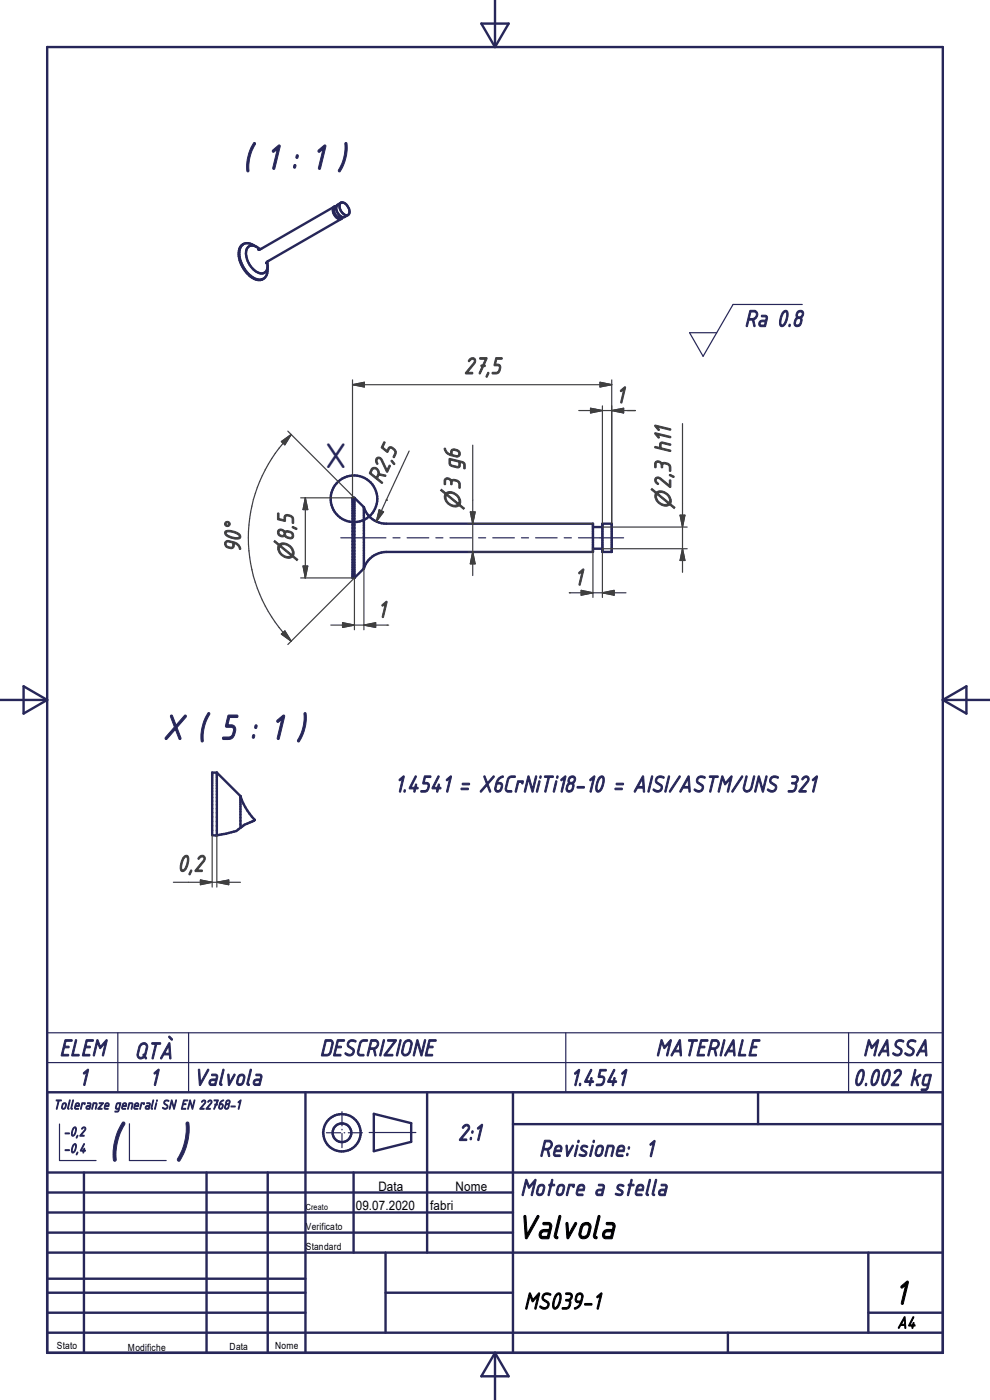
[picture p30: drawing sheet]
<svg xmlns="http://www.w3.org/2000/svg" width="210mm" height="297mm" viewBox="0 0 210 297" stroke-linecap="round" stroke-linejoin="round" font-family="sans-serif">
<defs><g id="words">
<g font-size="10.7" fill="#262659">
<text x="22.8" y="245.7">(</text>
<text x="37" y="245.7">)</text>
</g>
<text font-size="8.1" fill="#262659" x="68.9" y="99.3">X</text>
<g font-size="8" fill="#262659">
<text x="51.4" y="35.9">( 1 : 1 )</text>
<text x="34.5" y="156.9">X ( 5 : 1 )</text>
</g>
<g font-size="7.7">
<text x="109.5" y="262.8">Valvola</text>
<text x="189.7" y="276.7">1</text>
</g>
<g font-size="5.4" fill="#262659">
<text x="157.9" y="69.3">Ra 0.8</text>
<text x="83.7" y="168.1">1.4541 = X6CrNiTi18-10 = AISI/ASTM/UNS 321</text>
<text x="12.6" y="224">ELEM</text>
<text x="28.5" y="224.7">QTÀ</text>
<text x="67.8" y="224">DESCRIZIONE</text>
<text x="139.1" y="224">MATERIALE</text>
<text x="183" y="224">MASSA</text>
<text x="16.7" y="230.3">1</text>
<text x="31.7" y="230.3">1</text>
<text x="40.9" y="230.3">Valvola</text>
<text x="120.9" y="230.3">1.4541</text>
<text x="180.9" y="230.3">0.002 kg</text>
<text x="97.1" y="242">2:1</text>
<text x="114.3" y="245.4">Revisione: 1</text>
<text x="110.4" y="253.7">Motore a stella</text>
</g>
<g font-size="5.4" fill="#3f3f3f">
<text x="98.3" y="79.3">27,5</text>
<text x="130.6" y="85.5">1</text>
<text x="80.9" y="103" transform="rotate(-65 80.9 103)">R2,5</text>
<text x="51.1" y="117.3" transform="rotate(-90 51.1 117.3)">90°</text>
<text x="121.8" y="124.2">1</text>
<text x="80.1" y="131">1</text>
<text x="37.6" y="184.9">0,2</text>
</g>
<text font-size="5.4" x="111.1" y="277.7">MS039-1</text>
<g font-size="4.8" fill="#3f3f3f">
<text x="97.7" y="108.2" transform="rotate(-90 97.7 108.2)">n3 g6</text>
<text x="142.3" y="108" transform="rotate(-90 142.3 108)">n2,3 h11</text>
<text x="62.3" y="119.1" transform="rotate(-90 62.3 119.1)">n8,5</text>
</g>
<text font-size="3.8" x="190.3" y="281.8">A4</text>
<g font-size="3.1" fill="#262659">
<text x="11.3" y="235.3">Tolleranze generali SN EN 22768-1</text>
<text x="13.5" y="241">-0,2</text>
<text x="13.5" y="244.6">-0,4</text>
</g>
<g font-size="2.8">
<text x="75.5" y="256.7">09.07.2020</text>
<text x="80.3" y="252.7">Data</text>
<text x="91.3" y="256.7">fabri</text>
<text x="96.6" y="252.7">Nome</text>
</g>
<g font-size="2.1">
<text x="64.9" y="260.9">Verificato</text>
<text x="64.9" y="265.1">Standard</text>
<text x="12.1" y="286.2">Stato</text>
<text x="27.1" y="286.6">Modifiche</text>
<text x="48.7" y="286.3">Data</text>
<text x="58.4" y="286.2">Nome</text>
</g>
<text font-size="1.8" x="64.9" y="256.7">Creato</text>
</g></defs>
<g fill="none" stroke="#262659" stroke-width=".51">
<path d="M51.5 51.9a3 3 0 0 0-.5 3.8 5.1 5.1 0 0 0 4.2 3.7l.6-.2M53.8 52a1.8 1.8 0 0 0-2.1-.3 1.8 1.8 0 0 0-.9 1.9 6 6 0 0 0 4.1 5.7 1.79 1.79 0 0 0 1.9-2.1M55.1 52.9a1.72 1.72 0 0 0-2.6-.3 4.4 4.4 0 0 0 1.9 5.1 1.49 1.49 0 0 0 1.8 .1 1.49 1.49 0 0 0 .5-1.8v-.4M56.9 55.4l-.4 .4M71.1 44.1a1.3 1.3 0 0 0 1.1 2M71.4 43.8a.73 .73 0 0 0-.8 .3 .73 .73 0 0 0 0 .8 1.74 1.74 0 0 0 1.7 1.6l.4-.4M71.6 43.4a1.62 1.62 0 0 0 .6 2.4l.4 .3 .5-.1M72.2 43.1a1.11 1.11 0 0 1 1.6 .8 1.15 1.15 0 0 1-.1 1.8 1.88 1.88 0 0 1-1.5-2.6zM75.2 105.6h-.4v17h.4M75.2 105.6v17M75.2 105.6l2 2M77.2 107.6v13"/>
<path d="M77.2 107.6a5 5 0 0 0 4.7 3.5h43.9v6h-43.9a5 5 0 0 0-4.7 3.5M125.8 111.8h2M125.8 116.4h2M127.8 111.1h2v6h-2zM77.2 120.6l-2 2"/>
</g>
<circle cx="54.8" cy="52.9" r=".25" fill="#262659"/>
<g fill="none" stroke="#262659" stroke-width=".51">
<path d="M105 0v10M10 10h190v277h-190zM102.1 5h5.8l-2.9 5zM51.6 51.8l-.1 .1M53.8 52l.7 .4M54.8 52.9h.1M55.9 59.1l-.1 .1M56.8 56.4v.8M70.9 43.8l-15.5 9-.6 .1M71.3 44l-.2 .1M72.3 43l-.7 .4M72.4 46.4l-15.5 9"/>
<path d="M72.5 46l-.3 .1M73.8 45.6l-.7 .4M0 148.5h10M5 145.6l5 2.9-5 2.9zM200 148.5h10M200 148.5l5-2.9v5.8zM46 163.9h-1v13.3h1M46 163.9v13.3M46 163.9l5 5M51 175.6a3.4 3.4 0 0 1-2.5 1.1l-2.5 .5M51 168.9l1 2.3 2 2.7a1.12 1.12 0 0 1-1 .6l-1.1 .5-.9 .6M51 168.9v6.7"/>
<path d="M10 231.7h190M64.8 231.7v55.3M79.3 236.3l7.9 2v3.9l-7.9 2zM90.6 231.7v34M108.8 238.5h91.2M108.8 231.7v55.3M160.8 231.7v6.8M10 253h98.8M10 257.2h98.8M10 248.7h190M17.8 248.7v38.3M43.8 248.7v38.3"/>
<path d="M56.8 248.7v38.3M75 248.7v17M10 274.3h54.8M10 265.7h190M10 261.5h98.8M10 271.3h54.8M10 278.5h54.8M81.8 274.3h27M81.8 265.7v17M184.2 278.5h15.8M184.2 265.7v17M10 282.7h190"/>
<path d="M105 287v10M105 287l2.9 5h-5.8zM154.4 282.7v4.3"/>
<circle cx="75.1" cy="105.8" r="4.9"/>
<circle cx="72.5" cy="240.3" r="4"/>
<circle cx="72.5" cy="240.3" r="1.98"/>
</g>
<g fill="none" stroke="#262659" stroke-width=".25">
<path d="M170.2 64.6h-14.7l-6.3 11-2.9-5h5.8M72.3 114.1h9.6M83.4 114.1h1.5M86.4 114.1h4.6M92.5 114.1h1.5M95.5 114.1h4.5M101.5 114.1h1.5M104.5 114.1h4.6M110.6 114.1h1.5M113.6 114.1h4.6M119.7 114.1h1.5M122.7 114.1h9.6"/>
<path d="M10 219.1h190v12.6h-190zM25 219.1v12.6M40 219.1v12.6M120 219.1v12.6M180 219.1v12.6M10 225.4h190M12.6 238.5v7.7h7.8M27.5 238.4v7.8h7.8M72.5 235.8v3M72.5 239.6v.1M68.4 240.3h.1M69.2 240.3h3.1"/>
<path d="M72.5 240.5v3M72.5 244.2v.1M73 240.3h.1M73.9 240.3h3M78.3 240.3h9.9"/>
</g>
<g fill="none" stroke="#3f3f3f" stroke-width=".25">
<path d="M59.7 93.7l2.1-1.5-1.4 2.2zM61.1 91.5l14.1 14.1M61.8 92.2a31 31 0 0 0 0 43.8M74.8 80.6v25h-11M74.8 81.6h55M74.8 81.6l2.5-.5v1zM86.8 95.7l-4.9 10.4M100.3 94.4v27.7M122.8 87.1h12M125.3 86.6l2.5 .5-2.5 .5zM127.3 81.1l2.5 .5-2.5 .5zM127.8 86.1v25"/>
<path d="M129.8 80.6v30.5M129.8 87.1l2.5-.5v1zM144.8 89.9v31.5M64.8 105.6v17M64.8 105.6l.5 2.5h-1zM80.4 108.2l1 .4-1.6 2zM81.9 106.1h.1M81.9 106.1l-2.1 4.5M99.3 111.1h26.5M99.3 117.1h26.5M99.8 108.6h1l-.5 2.5zM100.3 117.1l.5 2.5h-1z"/>
<path d="M125.8 116.4v10.3M127.8 111.8h18M144.3 109.3h1l-.5 2.5zM144.8 116.4l.5 2.5h-1zM145.8 116.4h-18v10.3M59.7 134.5l.7-.6 1.4 2.1zM63.8 122.6h11M64.3 120.1h1l-.5 2.5zM70.2 132.6h12.3M72.7 132.1l2.5 .5-2.5 .5zM75.2 133.6v-11l-14.1 14.1M77.2 132.6l2.5-.5v1z"/>
<path d="M77.2 120.6v13M120.8 125.8h12M123.3 125.3l2.5 .5-2.5 .5zM127.8 125.8l2.5-.5v1zM45 177.2v11M46 177.2v11M36.8 187.2h14.2M42.5 186.7l2.5 .5-2.5 .5zM46 187.2l2.5-.5v1z"/>
</g>
<g fill="#3f3f3f" stroke="#3f3f3f" stroke-width=".25">
<path d="M64.8 105.6l.5 2.5h-1z"/>
<path d="M64.3 120.1h1l-.5 2.5z"/>
<path d="M59.7 93.7l2.1-1.5-1.4 2.2z"/>
<path d="M59.7 134.5l.7-.6 1.4 2.1z"/>
<path d="M77.2 132.6l2.5-.5v1z"/>
<path d="M72.7 132.1l2.5 .5-2.5 .5z"/>
<path d="M80.4 108.2l1 .4-1.6 2z"/>
<path d="M74.8 81.6l2.5-.5v1z"/>
<path d="M127.3 81.1l2.5 .5-2.5 .5z"/>
<path d="M125.3 86.6l2.5 .5-2.5 .5z"/>
<path d="M129.8 87.1l2.5-.5v1z"/>
<path d="M123.3 125.3l2.5 .5-2.5 .5z"/>
<path d="M127.8 125.8l2.5-.5v1z"/>
<path d="M99.8 108.6h1l-.5 2.5z"/>
<path d="M100.3 117.1l.5 2.5h-1z"/>
<path d="M144.3 109.3h1l-.5 2.5z"/>
<path d="M144.8 116.4l.5 2.5h-1z"/>
<path d="M42.5 186.7l2.5 .5-2.5 .5z"/>
<path d="M46 187.2l2.5-.5v1z"/>
</g>
<use href="#words"/>
</svg>
